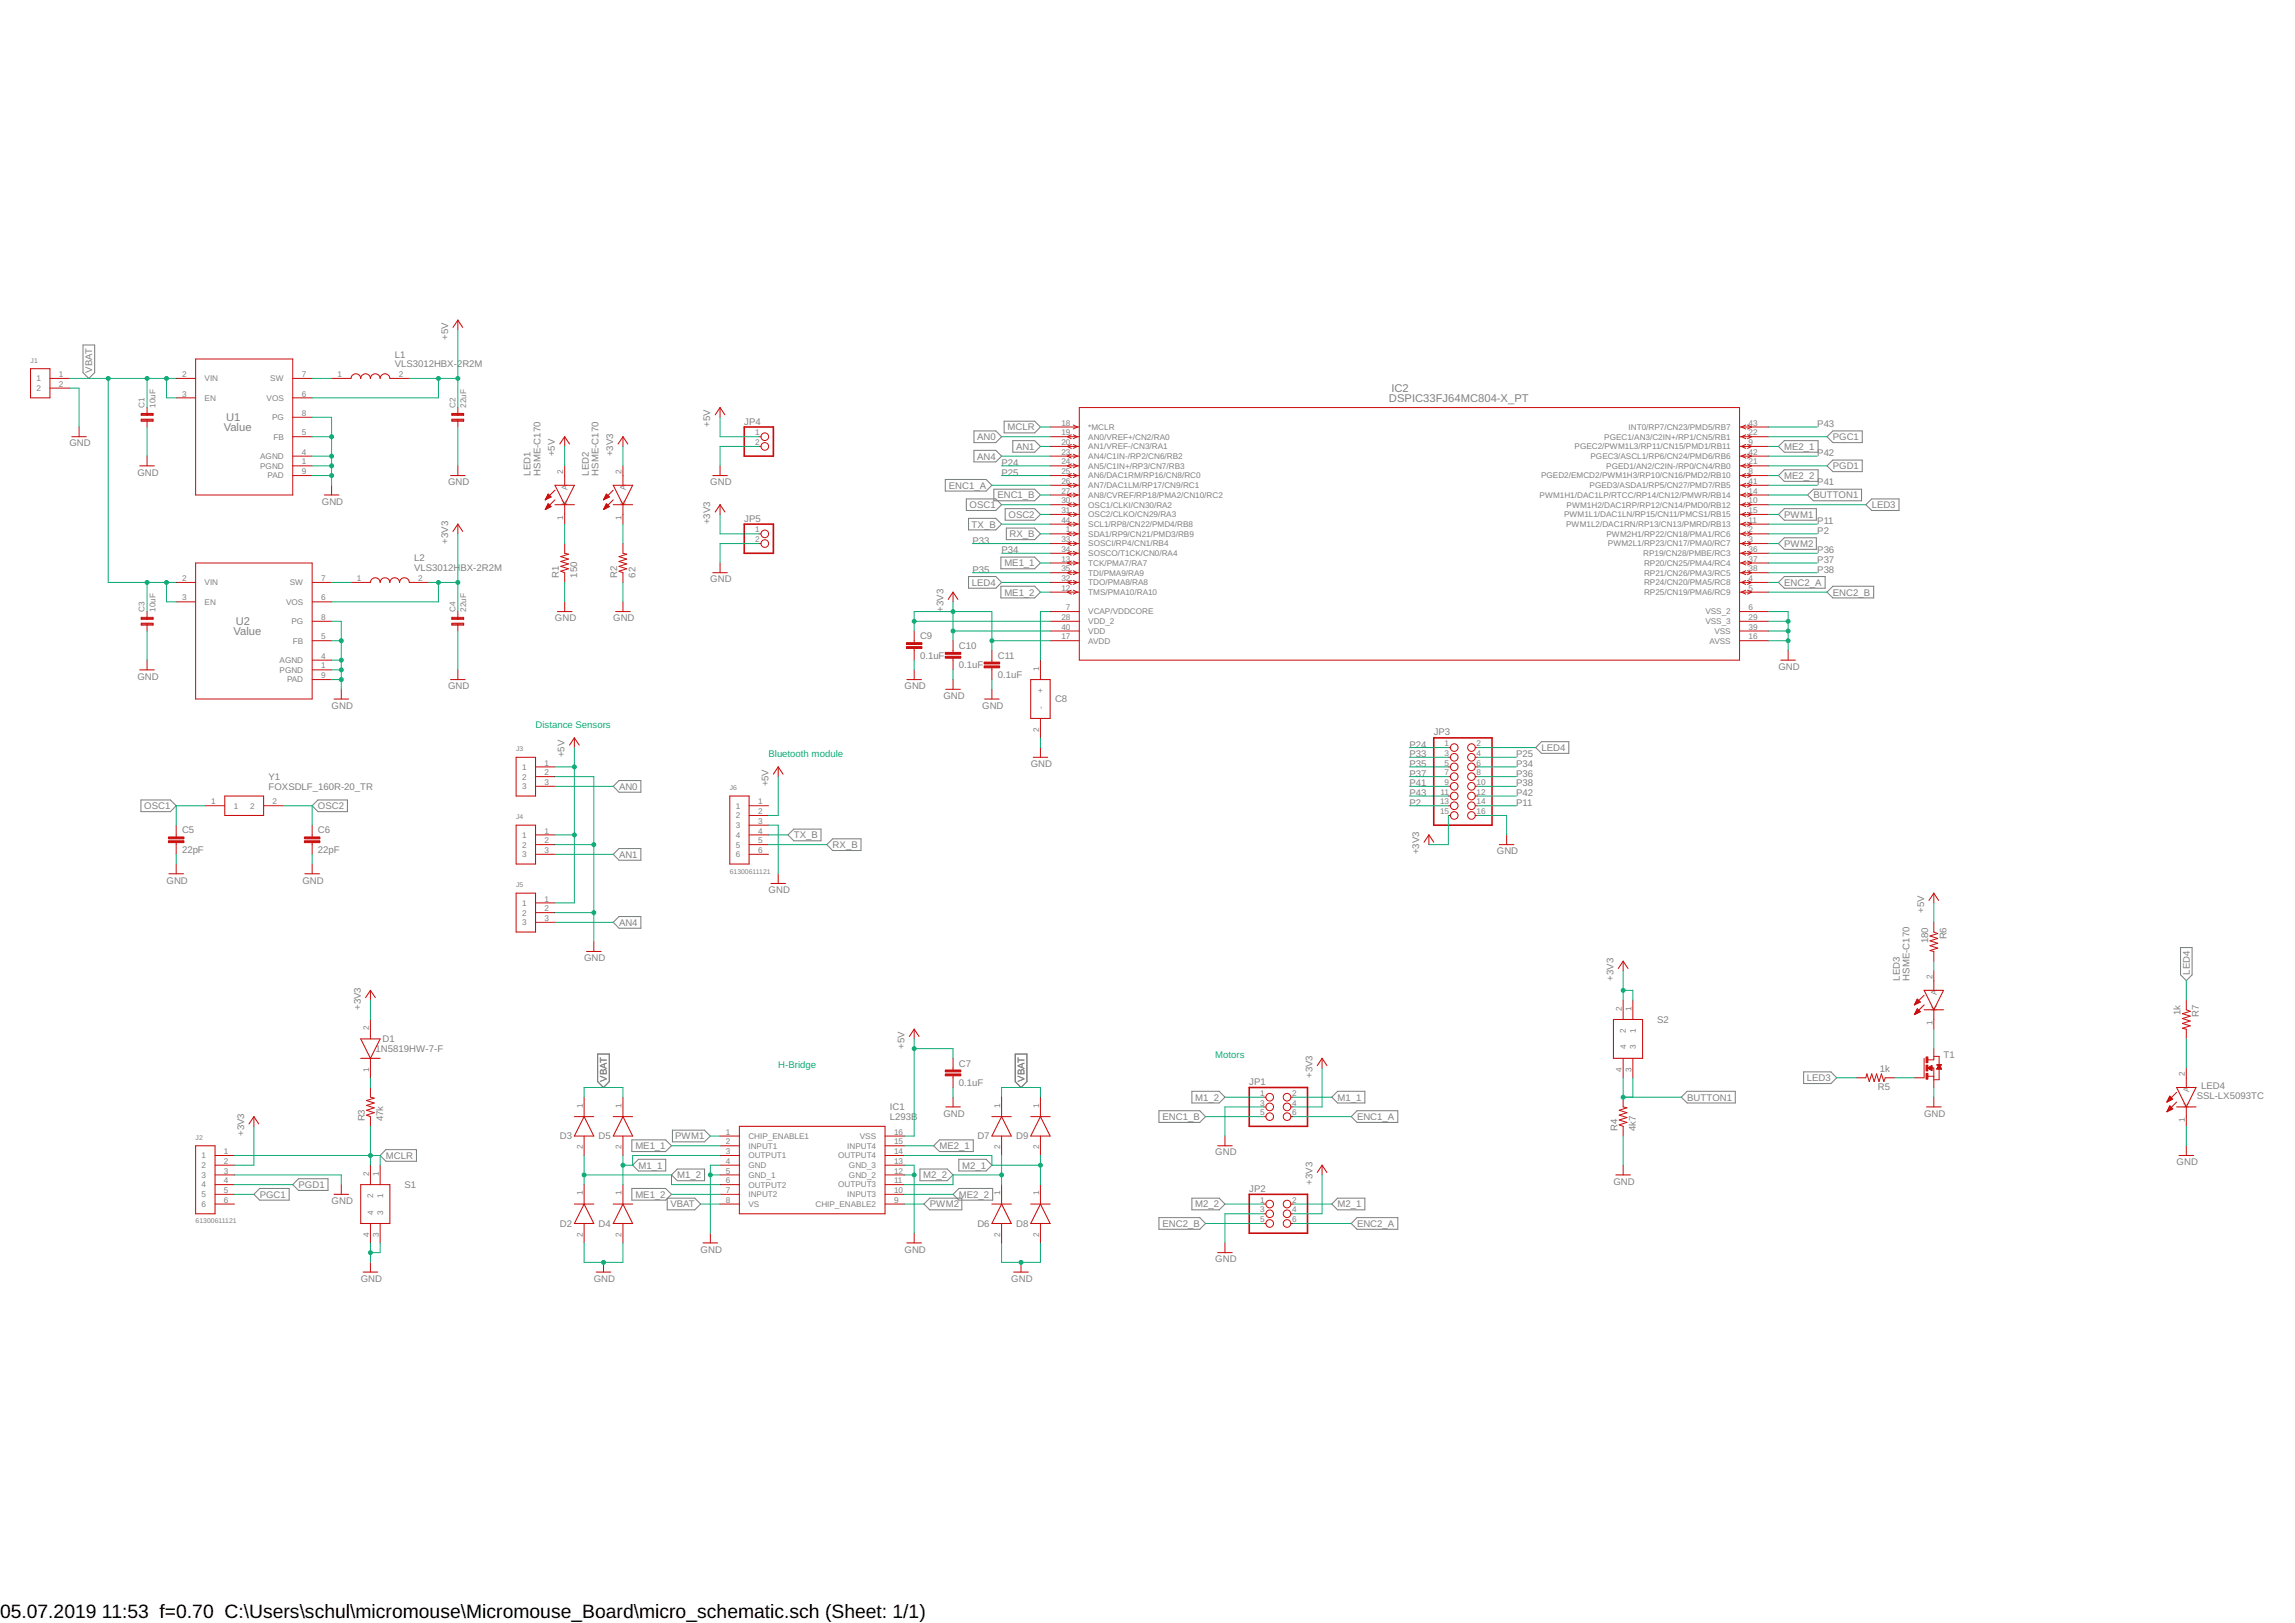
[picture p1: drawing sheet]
<svg xmlns="http://www.w3.org/2000/svg" width="420mm" height="297mm" viewBox="0 0 420 297" stroke-linecap="round" stroke-linejoin="round" font-family="sans-serif">
<defs><g id="words">
<g font-size="3.5">
<text x="0" y="296">05.07.2019</text>
<text x="18.7" y="296">11:53 f=0.70 C:\Users\schul\micromouse\Micromouse_Board\micro_schematic.sch (Sheet: 1/1)</text>
</g>
<g font-size="2.1" fill="#808080">
<text x="254.7" y="71.8">IC2</text>
<text x="41.4" y="77.1">U1</text>
<text x="254.3" y="73.5">DSPIC33FJ64MC804-X_PT</text>
<text x="41" y="78.9">Value</text>
<text x="42.7" y="116.2">Value</text>
<text x="43.2" y="114.4">U2</text>
</g>
<g font-size="1.8" fill="#808080">
<text x="72.3" y="65.4">L1</text>
<text x="82" y="62.2" transform="rotate(-90 82 62.2)">+5V</text>
<text x="16.9" y="68.2" transform="rotate(-90 16.9 68.2)">VBAT</text>
<text x="72.3" y="67.2">VLS3012HBX-2R2M</text>
<text x="136.3" y="77.7">JP4</text>
<text x="12.7" y="81.7">GND</text>
<text x="101.6" y="83.5" transform="rotate(-90 101.6 83.5)">+5V</text>
<text x="112.3" y="83.5" transform="rotate(-90 112.3 83.5)">+3V3</text>
<text x="130" y="78.2" transform="rotate(-90 130 78.2)">+5V</text>
<text x="178.9" y="80.6">AN0</text>
<text x="184.4" y="78.8">MCLR</text>
<text x="186" y="82.3">AN1</text>
<text x="326.7" y="82.3">ME2_1</text>
<text x="332.7" y="83.5">P42</text>
<text x="332.7" y="78.2">P43</text>
<text x="335.5" y="80.6">PGC1</text>
<text x="25.1" y="87">GND</text>
<text x="82" y="88.8">GND</text>
<text x="97.1" y="87" transform="rotate(-90 97.1 87)">LED1</text>
<text x="98.9" y="87" transform="rotate(-90 98.9 87)">HSME-C170</text>
<text x="107.8" y="87" transform="rotate(-90 107.8 87)">LED2</text>
<text x="109.6" y="87" transform="rotate(-90 109.6 87)">HSME-C170</text>
<text x="130" y="88.8">GND</text>
<text x="173.7" y="89.4">ENC1_A</text>
<text x="178.9" y="84.1">AN4</text>
<text x="183.4" y="87">P25</text>
<text x="183.4" y="85.3">P24</text>
<text x="326.7" y="87.7">ME2_2</text>
<text x="332.7" y="88.8">P41</text>
<text x="335.5" y="85.9">PGD1</text>
<text x="58.9" y="92.4">GND</text>
<text x="130" y="95.9" transform="rotate(-90 130 95.9)">+3V3</text>
<text x="136.3" y="95.5">JP5</text>
<text x="177.5" y="93">OSC1</text>
<text x="182.6" y="91.2">ENC1_B</text>
<text x="184.6" y="94.8">OSC2</text>
<text x="326.7" y="94.8">PWM1</text>
<text x="332" y="91.2">BUTTON1</text>
<text x="332.7" y="95.9">P11</text>
<text x="342.7" y="93">LED3</text>
<text x="82" y="99.5" transform="rotate(-90 82 99.5)">+3V3</text>
<text x="177.9" y="96.6">TX_B</text>
<text x="178" y="99.5">P33</text>
<text x="183.4" y="101.3">P34</text>
<text x="184.8" y="98.3">RX_B</text>
<text x="326.7" y="100.1">PWM2</text>
<text x="332.7" y="101.3">P36</text>
<text x="332.7" y="97.7">P2</text>
<text x="75.8" y="104.5">VLS3012H</text>
<text x="75.8" y="102.8">L2</text>
<text x="84.3" y="104.5">BX-2R2M</text>
<text x="102.3" y="105.7" transform="rotate(-90 102.3 105.7)">R1</text>
<text x="105.7" y="105.7" transform="rotate(-90 105.7 105.7)">150</text>
<text x="113" y="105.7" transform="rotate(-90 113 105.7)">R2</text>
<text x="116.3" y="105.7" transform="rotate(-90 116.3 105.7)">62</text>
<text x="130" y="106.6">GND</text>
<text x="177.9" y="107.2">LED4</text>
<text x="178" y="104.8">P35</text>
<text x="183.9" y="103.7">ME1_1</text>
<text x="326.7" y="107.2">ENC2_A</text>
<text x="332.7" y="104.8">P38</text>
<text x="332.7" y="103">P37</text>
<text x="101.6" y="113.7">GND</text>
<text x="112.3" y="113.7">GND</text>
<text x="172.7" y="111.9" transform="rotate(-90 172.7 111.9)">+3V3</text>
<text x="183.9" y="109">ME1_2</text>
<text x="335.5" y="109">ENC2_B</text>
<text x="168.4" y="117">C9</text>
<text x="175.5" y="118.8">C10</text>
<text x="25.1" y="124.4">GND</text>
<text x="168.4" y="120.5">0.1uF</text>
<text x="175.5" y="122.3">0.1uF</text>
<text x="182.7" y="124.1">0.1uF</text>
<text x="182.7" y="120.5">C11</text>
<text x="325.6" y="122.6">GND</text>
<text x="60.7" y="129.7">GND</text>
<text x="82" y="126.1">GND</text>
<text x="165.6" y="126.1">GND</text>
<text x="172.7" y="127.9">GND</text>
<text x="179.8" y="129.7">GND</text>
<text x="193.1" y="128.5">C8</text>
<text x="258" y="136.8">P24</text>
<text x="262.5" y="134.6">JP3</text>
<text x="282.2" y="137.4">LED4</text>
<text x="49.1" y="142.8">Y1</text>
<text x="103.4" y="138.6" transform="rotate(-90 103.4 138.6)">+5V</text>
<text x="140.7" y="143.9" transform="rotate(-90 140.7 143.9)">+5V</text>
<text x="188.7" y="140.4">GND</text>
<text x="258" y="142.1">P37</text>
<text x="258" y="143.9">P41</text>
<text x="258" y="140.4">P35</text>
<text x="258" y="138.6">P33</text>
<text x="277.6" y="143.9">P38</text>
<text x="277.6" y="142.1">P36</text>
<text x="277.6" y="140.4">P34</text>
<text x="277.6" y="138.6">P25</text>
<text x="26.4" y="148.1">OSC1</text>
<text x="49.1" y="144.5">FOXSDLF_160R-20_TR</text>
<text x="58.2" y="148.1">OSC2</text>
<text x="113.3" y="144.5">AN0</text>
<text x="258" y="147.5">P2</text>
<text x="258" y="145.7">P43</text>
<text x="277.6" y="147.5">P11</text>
<text x="277.6" y="145.7">P42</text>
<text x="33.3" y="152.5">C5</text>
<text x="58.2" y="152.5">C6</text>
<text x="145.3" y="153.4">TX_B</text>
<text x="152.4" y="155.2">RX_B</text>
<text x="30.5" y="161.7">GND</text>
<text x="33.3" y="156.1">22pF</text>
<text x="55.4" y="161.7">GND</text>
<text x="58.2" y="156.1">22pF</text>
<text x="113.3" y="157">AN1</text>
<text x="259.8" y="156.4" transform="rotate(-90 259.8 156.4)">+3V3</text>
<text x="274" y="156.4">GND</text>
<text x="140.7" y="163.5">GND</text>
<text x="352.3" y="167" transform="rotate(-90 352.3 167)">+5V</text>
<text x="113.3" y="169.4">AN4</text>
<text x="353" y="172.6" transform="rotate(-90 353 172.6)">180</text>
<text x="356.3" y="171.9" transform="rotate(-90 356.3 171.9)">R6</text>
<text x="106.9" y="175.9">GND</text>
<text x="295.4" y="179.5" transform="rotate(-90 295.4 179.5)">+3V3</text>
<text x="347.8" y="179.5" transform="rotate(-90 347.8 179.5)">LED3</text>
<text x="349.6" y="179.5" transform="rotate(-90 349.6 179.5)">HSME-C170</text>
<text x="400.9" y="178.4" transform="rotate(-90 400.9 178.4)">LED4</text>
<text x="66" y="184.8" transform="rotate(-90 66 184.8)">+3V3</text>
<text x="399.2" y="185.8" transform="rotate(-90 399.2 185.8)">1k</text>
<text x="70" y="190.8">D1</text>
<text x="165.6" y="191.9" transform="rotate(-90 165.6 191.9)">+5V</text>
<text x="303.4" y="187.2">S2</text>
<text x="402.6" y="186.2" transform="rotate(-90 402.6 186.2)">R7</text>
<text x="68.8" y="192.6">1N5819HW-7-F</text>
<text x="111.1" y="198" transform="rotate(-90 111.1 198)">VBAT</text>
<text x="175.5" y="195.2">C7</text>
<text x="187.5" y="198" transform="rotate(-90 187.5 198)">VBAT</text>
<text x="240.3" y="197.2" transform="rotate(-90 240.3 197.2)">+3V3</text>
<text x="330.8" y="197.9">LED3</text>
<text x="344.2" y="196.2">1k</text>
<text x="355.8" y="193.7">T1</text>
<text x="162.9" y="203.2">IC1</text>
<text x="175.5" y="198.8">0.1uF</text>
<text x="218.8" y="201.4">M1_2</text>
<text x="228.7" y="198.6">JP1</text>
<text x="244.9" y="201.4">M1_1</text>
<text x="308.9" y="201.4">BUTTON1</text>
<text x="343.8" y="199.5">R5</text>
<text x="402.2" y="201.2">SSL-LX5093TC</text>
<text x="403" y="199.4">LED4</text>
<text x="44.7" y="207.9" transform="rotate(-90 44.7 207.9)">+3V3</text>
<text x="66.8" y="205.2" transform="rotate(-90 66.8 205.2)">R3</text>
<text x="70.1" y="205.2" transform="rotate(-90 70.1 205.2)">47k</text>
<text x="102.5" y="208.5">D3</text>
<text x="109.6" y="208.5">D5</text>
<text x="123.6" y="208.5">PWM1</text>
<text x="162.9" y="205">L293B</text>
<text x="172.7" y="204.4">GND</text>
<text x="178.9" y="208.5">D7</text>
<text x="186" y="208.5">D9</text>
<text x="212.8" y="205">ENC1_B</text>
<text x="248.4" y="205">ENC1_A</text>
<text x="296.1" y="207" transform="rotate(-90 296.1 207)">R4</text>
<text x="299.5" y="207" transform="rotate(-90 299.5 207)">4k7</text>
<text x="352.3" y="204.4">GND</text>
<text x="70.7" y="212.1">MCLR</text>
<text x="116.3" y="210.3">ME1_1</text>
<text x="116.9" y="213.9">M1_1</text>
<text x="124" y="215.6">M1_2</text>
<text x="169" y="215.7">M2_2</text>
<text x="172" y="210.3">ME2_1</text>
<text x="176.1" y="213.9">M2_1</text>
<text x="222.5" y="211.5">GND</text>
<text x="398.5" y="213.2">GND</text>
<text x="47.5" y="219.2">PGC1</text>
<text x="54.7" y="217.4">PGD1</text>
<text x="60.7" y="220.4">GND</text>
<text x="74" y="217.4">S1</text>
<text x="116.3" y="219.2">ME1_2</text>
<text x="122.7" y="221">VBAT</text>
<text x="170.2" y="221">PWM2</text>
<text x="175.5" y="219.2">ME2_2</text>
<text x="218.8" y="221">M2_2</text>
<text x="228.7" y="218.1">JP2</text>
<text x="240.3" y="216.8" transform="rotate(-90 240.3 216.8)">+3V3</text>
<text x="244.9" y="221">M2_1</text>
<text x="295.4" y="216.8">GND</text>
<text x="102.5" y="224.5">D2</text>
<text x="109.6" y="224.5">D4</text>
<text x="178.9" y="224.5">D6</text>
<text x="186" y="224.5">D8</text>
<text x="212.8" y="224.5">ENC2_B</text>
<text x="248.4" y="224.5">ENC2_A</text>
<text x="128.3" y="229.2">GND</text>
<text x="165.6" y="229.2">GND</text>
<text x="222.5" y="231">GND</text>
<text x="66" y="234.6">GND</text>
<text x="108.7" y="234.6">GND</text>
<text x="185.1" y="234.6">GND</text>
</g>
<g font-size="1.8" fill="#0dab76">
<text x="98" y="133.3">Distance Sensors</text>
<text x="140.7" y="138.6">Bluetooth module</text>
<text x="142.5" y="195.5">H-Bridge</text>
<text x="222.5" y="193.7">Motors</text>
</g>
<g font-size="1.5" fill="#808080">
<text x="6.7" y="69.8">1</text>
<text x="6.7" y="71.6">2</text>
<text x="10.8" y="69">1</text>
<text x="10.8" y="70.8">2</text>
<text x="33.4" y="69">2</text>
<text x="37.5" y="69.8">VIN</text>
<text x="49.5" y="69.8">SW</text>
<text x="55.2" y="69">7</text>
<text x="61.8" y="69">1</text>
<text x="73" y="69">2</text>
<text x="26.5" y="74.6" transform="rotate(-90 26.5 74.6)">C1</text>
<text x="28.4" y="74.6" transform="rotate(-90 28.4 74.6)">10uF</text>
<text x="33.4" y="72.6">3</text>
<text x="37.5" y="73.4">EN</text>
<text x="48.8" y="73.3">VOS</text>
<text x="49.8" y="76.9">PG</text>
<text x="55.2" y="72.6">6</text>
<text x="55.2" y="76.1">8</text>
<text x="83.4" y="74.6" transform="rotate(-90 83.4 74.6)">C2</text>
<text x="85.3" y="74.6" transform="rotate(-90 85.3 74.6)">22uF</text>
<text x="194.3" y="77.9">18</text>
<text x="320.1" y="77.9">43</text>
<text x="50.1" y="80.5">FB</text>
<text x="55.2" y="83.2">4</text>
<text x="55.2" y="79.7">5</text>
<text x="138.2" y="79.7">1</text>
<text x="138.2" y="81.5">2</text>
<text x="194.3" y="79.7">19</text>
<text x="194.3" y="81.5">20</text>
<text x="194.3" y="83.2">23</text>
<text x="199.2" y="78.7">*MCLR</text>
<text x="199.2" y="80.5">AN0/VREF+/CN2/RA0</text>
<text x="199.2" y="82.2">AN1/VREF-/CN3/RA1</text>
<text x="288.3" y="82.2">PGEC2/PWM1L3/RP11/CN15/PMD1/RB11</text>
<text x="293.7" y="80.5">PGEC1/AN3/C2IN+/RP1/CN5/RB1</text>
<text x="298.2" y="78.7">INT0/RP7/CN23/PMD5/RB7</text>
<text x="320.1" y="79.7">22</text>
<text x="320.1" y="81.5">9</text>
<text x="320.1" y="83.2">42</text>
<text x="47.6" y="85.8">PGND</text>
<text x="47.6" y="84">AGND</text>
<text x="49" y="87.6">PAD</text>
<text x="55.2" y="85">1</text>
<text x="55.2" y="86.8">9</text>
<text x="103.1" y="86.8" transform="rotate(-90 103.1 86.8)">2</text>
<text x="103.9" y="89.7" transform="rotate(-90 103.9 89.7)">A</text>
<text x="113.8" y="86.8" transform="rotate(-90 113.8 86.8)">2</text>
<text x="114.6" y="89.7" transform="rotate(-90 114.6 89.7)">A</text>
<text x="194.3" y="85">24</text>
<text x="194.3" y="86.8">25</text>
<text x="194.3" y="88.6">26</text>
<text x="199.2" y="84">AN4/C1IN-/RP2/CN6/RB2</text>
<text x="199.2" y="85.8">AN5/C1IN+/RP3/CN7/RB3</text>
<text x="199.2" y="87.6">AN6/DAC1RM/RP16/CN8/RC0</text>
<text x="199.2" y="89.3">AN7/DAC1LM/RP17/CN9/RC1</text>
<text x="282.2" y="87.6">PGED2/EMCD2/PWM1H3/RP10/CN16/PMD2/RB10</text>
<text x="291" y="89.3">PGED3/ASDA1/RP5/CN27/PMD7/RB5</text>
<text x="291.2" y="84">PGEC3/ASCL1/RP6/CN24/PMD6/RB6</text>
<text x="294.1" y="85.8">PGED1/AN2/C2IN-/RP0/CN4/RB0</text>
<text x="320.1" y="85">21</text>
<text x="320.1" y="86.8">8</text>
<text x="320.1" y="88.6">41</text>
<text x="103.1" y="95.2" transform="rotate(-90 103.1 95.2)">1</text>
<text x="103.9" y="92.5" transform="rotate(-90 103.9 92.5)">K</text>
<text x="113.8" y="95.2" transform="rotate(-90 113.8 95.2)">1</text>
<text x="114.6" y="92.5" transform="rotate(-90 114.6 92.5)">K</text>
<text x="194.3" y="90.3">27</text>
<text x="194.3" y="92.1">30</text>
<text x="194.3" y="93.9">31</text>
<text x="194.3" y="95.7">44</text>
<text x="199.2" y="91.1">AN8/CVREF/RP18/PMA2/CN10/RC2</text>
<text x="199.2" y="92.9">OSC1/CLKI/CN30/RA2</text>
<text x="199.2" y="94.7">OSC2/CLKO/CN29/RA3</text>
<text x="281.9" y="91.1">PWM1H1/DAC1LP/RTCC/RP14/CN12/PMWR/RB14</text>
<text x="286.3" y="94.7">PWM1L1/DAC1LN/RP15/CN11/PMCS1/RB15</text>
<text x="286.8" y="92.9">PWM1H2/DAC1RP/RP12/CN14/PMD0/RB12</text>
<text x="320.1" y="90.3">14</text>
<text x="320.1" y="92.1">10</text>
<text x="320.1" y="93.9">15</text>
<text x="320.1" y="95.7">11</text>
<text x="138.2" y="97.5">1</text>
<text x="138.2" y="99.2">2</text>
<text x="194.3" y="99.2">33</text>
<text x="194.3" y="101">34</text>
<text x="195.1" y="97.5">1</text>
<text x="199.2" y="96.5">SCL1/RP8/CN22/PMD4/RB8</text>
<text x="199.2" y="98.2">SDA1/RP9/CN21/PMD3/RB9</text>
<text x="199.2" y="100">SOSCI/RP4/CN1/RB4</text>
<text x="199.2" y="101.8">SOSCO/T1CK/CN0/RA4</text>
<text x="286.7" y="96.5">PWM1L2/DAC1RN/RP13/CN13/PMRD/RB13</text>
<text x="294.1" y="98.2">PWM2H1/RP22/CN18/PMA1/RC6</text>
<text x="294.4" y="100">PWM2L1/RP23/CN17/PMA0/RC7</text>
<text x="300.8" y="101.8">RP19/CN28/PMBE/RC3</text>
<text x="320.1" y="97.5">2</text>
<text x="320.1" y="99.2">3</text>
<text x="320.1" y="101">36</text>
<text x="33.4" y="106.3">2</text>
<text x="37.5" y="107.1">VIN</text>
<text x="53" y="107.1">SW</text>
<text x="58.8" y="106.3">7</text>
<text x="65.4" y="106.3">1</text>
<text x="76.6" y="106.3">2</text>
<text x="194.3" y="102.8">13</text>
<text x="194.3" y="104.6">35</text>
<text x="194.3" y="106.3">32</text>
<text x="199.2" y="103.6">TCK/PMA7/RA7</text>
<text x="199.2" y="105.3">TDI/PMA9/RA9</text>
<text x="199.2" y="107.1">TDO/PMA8/RA8</text>
<text x="301" y="103.6">RP20/CN25/PMA4/RC4</text>
<text x="301" y="105.3">RP21/CN26/PMA3/RC5</text>
<text x="301" y="107.1">RP24/CN20/PMA5/RC8</text>
<text x="320.1" y="102.8">37</text>
<text x="320.1" y="104.6">38</text>
<text x="320.1" y="106.3">4</text>
<text x="26.5" y="111.9" transform="rotate(-90 26.5 111.9)">C3</text>
<text x="28.4" y="111.9" transform="rotate(-90 28.4 111.9)">10uF</text>
<text x="33.4" y="109.9">3</text>
<text x="37.5" y="110.7">EN</text>
<text x="52.4" y="110.7">VOS</text>
<text x="58.8" y="109.9">6</text>
<text x="58.8" y="113.5">8</text>
<text x="83.4" y="111.9" transform="rotate(-90 83.4 111.9)">C4</text>
<text x="85.3" y="111.9" transform="rotate(-90 85.3 111.9)">22uF</text>
<text x="194.3" y="108.1">12</text>
<text x="194.3" y="113.5">28</text>
<text x="195.1" y="111.7">7</text>
<text x="199.2" y="108.9">TMS/PMA10/RA10</text>
<text x="199.2" y="112.5">VCAP/VDDCORE</text>
<text x="301" y="108.9">RP25/CN19/PMA6/RC9</text>
<text x="312.2" y="112.4">VSS_2</text>
<text x="320.1" y="108.1">5</text>
<text x="320.1" y="111.7">6</text>
<text x="320.1" y="113.5">29</text>
<text x="53.4" y="114.2">PG</text>
<text x="53.6" y="117.8">FB</text>
<text x="58.8" y="117">5</text>
<text x="194.3" y="115.2">40</text>
<text x="194.3" y="117">17</text>
<text x="199.2" y="114.2">VDD_2</text>
<text x="199.2" y="116">VDD</text>
<text x="199.2" y="117.8">AVDD</text>
<text x="312.2" y="114.2">VSS_3</text>
<text x="313" y="117.8">AVSS</text>
<text x="313.9" y="116">VSS</text>
<text x="320.1" y="115.2">39</text>
<text x="320.1" y="117">16</text>
<text x="51.2" y="123.1">PGND</text>
<text x="51.2" y="121.3">AGND</text>
<text x="52.6" y="124.9">PAD</text>
<text x="58.8" y="122.3">1</text>
<text x="58.8" y="120.6">4</text>
<text x="58.8" y="124.1">9</text>
<text x="190.2" y="122.7" transform="rotate(-90 190.2 122.7)">1</text>
<text x="191" y="126.9" transform="rotate(-90 191 126.9)">+</text>
<text x="191" y="129.8" transform="rotate(-90 191 129.8)">-</text>
<text x="190.2" y="133.9" transform="rotate(-90 190.2 133.9)">2</text>
<text x="264.5" y="136.6">1</text>
<text x="270.3" y="136.6">2</text>
<text x="95.6" y="140.9">1</text>
<text x="95.6" y="142.7">2</text>
<text x="99.7" y="140.1">1</text>
<text x="99.7" y="141.9">2</text>
<text x="99.7" y="143.7">3</text>
<text x="264.5" y="138.3">3</text>
<text x="264.5" y="140.1">5</text>
<text x="264.5" y="141.9">7</text>
<text x="264.5" y="143.7">9</text>
<text x="270.3" y="138.3">4</text>
<text x="270.3" y="140.1">6</text>
<text x="270.3" y="141.9">8</text>
<text x="270.3" y="143.7">10</text>
<text x="38.7" y="147.2">1</text>
<text x="42.8" y="148">1</text>
<text x="45.8" y="148">2</text>
<text x="49.9" y="147.2">2</text>
<text x="95.6" y="144.4">3</text>
<text x="134.7" y="148">1</text>
<text x="134.7" y="149.8">2</text>
<text x="138.8" y="147.2">1</text>
<text x="138.8" y="149">2</text>
<text x="263.6" y="147.2">13</text>
<text x="263.6" y="149">15</text>
<text x="263.7" y="145.5">11</text>
<text x="270.3" y="145.5">12</text>
<text x="270.3" y="147.2">14</text>
<text x="270.3" y="149">16</text>
<text x="95.6" y="153.3">1</text>
<text x="95.6" y="155.1">2</text>
<text x="99.7" y="152.6">1</text>
<text x="99.7" y="154.3">2</text>
<text x="134.7" y="151.6">3</text>
<text x="134.7" y="153.3">4</text>
<text x="134.7" y="155.1">5</text>
<text x="138.8" y="150.8">3</text>
<text x="138.8" y="152.6">4</text>
<text x="138.8" y="154.3">5</text>
<text x="95.6" y="156.9">3</text>
<text x="99.7" y="156.1">3</text>
<text x="134.7" y="156.9">6</text>
<text x="138.8" y="156.1">6</text>
<text x="95.6" y="165.8">1</text>
<text x="95.6" y="167.6">2</text>
<text x="99.7" y="165">1</text>
<text x="99.7" y="166.8">2</text>
<text x="95.6" y="169.3">3</text>
<text x="99.7" y="168.6">3</text>
<text x="353.8" y="179.2" transform="rotate(-90 353.8 179.2)">2</text>
<text x="296.9" y="184.9" transform="rotate(-90 296.9 184.9)">2</text>
<text x="298.7" y="184.9" transform="rotate(-90 298.7 184.9)">1</text>
<text x="354.6" y="182.1" transform="rotate(-90 354.6 182.1)">A</text>
<text x="354.6" y="184.9" transform="rotate(-90 354.6 184.9)">K</text>
<text x="67.6" y="188.5" transform="rotate(-90 67.6 188.5)">2</text>
<text x="297.7" y="189" transform="rotate(-90 297.7 189)">2</text>
<text x="299.5" y="189" transform="rotate(-90 299.5 189)">1</text>
<text x="353.8" y="187.7" transform="rotate(-90 353.8 187.7)">1</text>
<text x="67.6" y="196.2" transform="rotate(-90 67.6 196.2)">1</text>
<text x="296.9" y="196.2" transform="rotate(-90 296.9 196.2)">4</text>
<text x="297.7" y="192.1" transform="rotate(-90 297.7 192.1)">4</text>
<text x="298.7" y="196.2" transform="rotate(-90 298.7 196.2)">3</text>
<text x="299.5" y="192.1" transform="rotate(-90 299.5 192.1)">3</text>
<text x="400" y="197" transform="rotate(-90 400 197)">2</text>
<text x="106.7" y="202.7" transform="rotate(-90 106.7 202.7)">1</text>
<text x="113.8" y="202.7" transform="rotate(-90 113.8 202.7)">1</text>
<text x="183.1" y="202.7" transform="rotate(-90 183.1 202.7)">1</text>
<text x="190.2" y="202.7" transform="rotate(-90 190.2 202.7)">1</text>
<text x="230.7" y="200.6">1</text>
<text x="230.7" y="202.3">3</text>
<text x="236.6" y="200.6">2</text>
<text x="236.6" y="202.3">4</text>
<text x="400.8" y="199.9" transform="rotate(-90 400.8 199.9)">A</text>
<text x="400.8" y="202.7" transform="rotate(-90 400.8 202.7)">K</text>
<text x="132.9" y="207.7">1</text>
<text x="132.9" y="209.4">2</text>
<text x="137" y="208.4">CHIP_ENABLE1</text>
<text x="157.4" y="208.4">VSS</text>
<text x="163.7" y="207.7">16</text>
<text x="163.7" y="209.4">15</text>
<text x="230.7" y="204.1">5</text>
<text x="236.6" y="204.1">6</text>
<text x="400" y="205.4" transform="rotate(-90 400 205.4)">1</text>
<text x="36.9" y="212">1</text>
<text x="36.9" y="213.8">2</text>
<text x="36.9" y="215.6">3</text>
<text x="41" y="211.2">1</text>
<text x="41" y="213">2</text>
<text x="41" y="214.8">3</text>
<text x="67.6" y="215.2" transform="rotate(-90 67.6 215.2)">2</text>
<text x="69.3" y="215.2" transform="rotate(-90 69.3 215.2)">1</text>
<text x="106.7" y="210.4" transform="rotate(-90 106.7 210.4)">2</text>
<text x="113.8" y="210.4" transform="rotate(-90 113.8 210.4)">2</text>
<text x="132.9" y="211.2">3</text>
<text x="132.9" y="213">4</text>
<text x="132.9" y="214.8">5</text>
<text x="137" y="210.2">INPUT1</text>
<text x="137" y="212">OUTPUT1</text>
<text x="137" y="213.8">GND</text>
<text x="137" y="215.6">GND_1</text>
<text x="153.4" y="212">OUTPUT4</text>
<text x="155.1" y="210.2">INPUT4</text>
<text x="155.4" y="213.8">GND_3</text>
<text x="155.4" y="215.6">GND_2</text>
<text x="163.7" y="211.2">14</text>
<text x="163.7" y="213">13</text>
<text x="163.7" y="214.8">12</text>
<text x="183.1" y="210.4" transform="rotate(-90 183.1 210.4)">2</text>
<text x="190.2" y="210.4" transform="rotate(-90 190.2 210.4)">2</text>
<text x="36.9" y="217.3">4</text>
<text x="36.9" y="219.1">5</text>
<text x="36.9" y="220.9">6</text>
<text x="41" y="216.6">4</text>
<text x="41" y="218.3">5</text>
<text x="41" y="220.1">6</text>
<text x="68.3" y="219.3" transform="rotate(-90 68.3 219.3)">2</text>
<text x="70.1" y="219.3" transform="rotate(-90 70.1 219.3)">1</text>
<text x="106.7" y="218.7" transform="rotate(-90 106.7 218.7)">1</text>
<text x="113.8" y="218.7" transform="rotate(-90 113.8 218.7)">1</text>
<text x="132.9" y="216.6">6</text>
<text x="132.9" y="218.3">7</text>
<text x="132.9" y="220.1">8</text>
<text x="137" y="217.3">OUTPUT2</text>
<text x="137" y="219.1">INPUT2</text>
<text x="137" y="220.9">VS</text>
<text x="149.3" y="220.9">CHIP_ENABLE2</text>
<text x="153.4" y="217.3">OUTPUT3</text>
<text x="155.1" y="219.1">INPUT3</text>
<text x="163.7" y="216.6">11</text>
<text x="163.7" y="218.3">10</text>
<text x="163.7" y="220.1">9</text>
<text x="183.1" y="218.7" transform="rotate(-90 183.1 218.7)">1</text>
<text x="190.2" y="218.7" transform="rotate(-90 190.2 218.7)">1</text>
<text x="230.7" y="220.1">1</text>
<text x="230.7" y="221.9">3</text>
<text x="236.6" y="220.1">2</text>
<text x="236.6" y="221.9">4</text>
<text x="67.6" y="226.4" transform="rotate(-90 67.6 226.4)">4</text>
<text x="68.3" y="222.3" transform="rotate(-90 68.3 222.3)">4</text>
<text x="69.3" y="226.4" transform="rotate(-90 69.3 226.4)">3</text>
<text x="70.1" y="222.3" transform="rotate(-90 70.1 222.3)">3</text>
<text x="106.7" y="226.4" transform="rotate(-90 106.7 226.4)">2</text>
<text x="113.8" y="226.4" transform="rotate(-90 113.8 226.4)">2</text>
<text x="183.1" y="226.4" transform="rotate(-90 183.1 226.4)">2</text>
<text x="190.2" y="226.4" transform="rotate(-90 190.2 226.4)">2</text>
<text x="230.7" y="223.7">5</text>
<text x="236.6" y="223.7">6</text>
</g>
<g font-size="1.2" fill="#808080">
<text x="5.6" y="66.4">J1</text>
<text x="94.5" y="137.5">J3</text>
<text x="94.5" y="150">J4</text>
<text x="133.6" y="144.6">J6</text>
<text x="133.6" y="159.9">61300611121</text>
<text x="94.5" y="162.4">J5</text>
<text x="35.8" y="208.6">J2</text>
<text x="35.8" y="223.9">61300611121</text>
</g>
</g></defs>
<g fill="none" stroke="#808080" stroke-width=".19">
<path d="M15.2 63.1h2.1v5.1l-1 1.1-1.1-1.1zM178.3 78.9h4l1.1 1-1.1 1.1h-4zM183.8 77.1h5.6l1.1 1-1.1 1.1h-5.6zM334.5 79.9l1.1-1h5.3v2.1h-5.3zM173.1 87.8h7.4l1.1 1-1.1 1.1h-7.4zM176.9 91.3h5.4l1.1 1.1-1.1 1h-5.4zM177.3 94.9h5l1.1 1-1.1 1.1h-5zM178.3 82.4h4l1.1 1.1-1.1 1h-4zM181.9 89.5h7.5l1.1 1.1-1.1 1.1h-7.5zM184 93.1h5.4l1.1 1-1.1 1.1h-5.4zM184.2 96.6h5.2l1.1 1.1-1.1 1.1h-5.2zM185.4 80.6h4l1.1 1.1-1.1 1.1h-4z"/>
<path d="M325.6 94.1l1.1-1h5.8v2.1h-5.8zM325.6 81.7l1.1-1.1h6.1v2.2h-6.1zM325.6 99.5l1.1-1.1h5.8v2.1h-5.8zM325.6 87l1.1-1h6.1v2.1h-6.1zM330.9 90.6l1.1-1.1h8.8v2.2h-8.8zM334.5 85.3l1.1-1.1h5.3v2.1h-5.3zM341.6 92.4l1.1-1.1h5v2.1h-5zM177.3 105.5h5l1.1 1.1-1.1 1.1h-5zM183.2 107.3h6.2l1.1 1.1-1.1 1h-6.2zM183.2 102h6.2l1.1 1-1.1 1.1h-6.2zM325.6 106.6l1.1-1.1h7.4v2.2h-7.4zM334.5 108.4l1.1-1.1h7.4v2.1h-7.4z"/>
<path d="M282.2 135.7h5v2.2h-5l-1-1.1zM25.8 146.4h5.4l1.1 1.1-1.1 1h-5.4zM58.2 146.4h5.4v2.1h-5.4l-1.1-1zM112.3 143.9l1-1h4v2.1h-4zM112.3 156.4l1-1.1h4v2.1h-4zM144.3 152.8l1-1.1h5v2.2h-5zM151.4 154.6l1-1.1h5.2v2.2h-5.2zM112.3 168.8l1-1.1h4v2.2h-4zM399.2 173.4h2.1v5l-1 1.1-1.1-1.1zM109.4 192.9h2.1v5.1l-1 1-1.1-1zM185.9 192.9h2.1v5.1l-1.1 1-1-1zM218.2 199.7h5l1.1 1.1-1.1 1.1h-5z"/>
<path d="M244.9 199.7h5v2.2h-5l-1.1-1.1zM330.2 196.2h5l1.1 1.1-1.1 1h-5zM47.5 217.5h5.4v2.1h-5.4l-1-1zM54.7 215.7h5.3v2.2h-5.3l-1.1-1.1zM70.7 210.4h5.5v2.1h-5.5l-1.1-1zM115.7 217.5h6.2l1 1.1-1 1h-6.2zM115.7 208.6h6.2l1 1.1-1 1.1h-6.2zM116.9 212.2h5v2.1h-5l-1.1-1zM122.2 219.3h5l1.1 1.1-1.1 1h-5zM123.1 206.8h5.9l1 1.1-1 1.1h-5.9zM124 214h5v2.1h-5l-1.1-1.1zM168.4 214h5l1.1 1-1.1 1.1h-5z"/>
<path d="M170.9 209.7l1.1-1.1h6.2v2.2h-6.2zM175.5 212.2h5l1.1 1.1-1.1 1h-5zM175.6 217.5h6.1v2.1h-6.1l-1.1-1zM212.2 203.3h7.4l1.1 1.1-1.1 1h-7.4zM218.2 219.3h5l1.1 1.1-1.1 1h-5zM244.9 219.3h5v2.1h-5l-1.1-1zM248.4 203.3h7.5v2.1h-7.5l-1-1zM307.8 200.8l1.1-1.1h8.8v2.2h-8.8zM169.1 220.4l1.1-1.1h5.9v2.1h-5.9zM212.2 222.8h7.4l1.1 1.1-1.1 1.1h-7.4zM248.4 222.8h7.5v2.2h-7.5l-1-1.1z"/>
</g>
<g fill="none" stroke="#c90d0c" stroke-width=".19">
<path d="M82.9 59.9l.9-1.3 .9 1.3M5.6 67.5h3.5v5.3h-3.5zM13.1 79.9h2.7M25.9 76.7h2.1v.4h-2.1zM25.9 75.7h2.1v.3h-2.1zM25.9 76.9h2.1M25.9 75.8h2.1M64.3 69.3a.89 .89 0 0 1 .9-.9 .89 .89 0 0 1 .8 .9 .89 .89 0 0 1 .9-.9 .89 .89 0 0 1 .9 .9 .89 .89 0 0 1 .9-.9 .89 .89 0 0 1 .9 .9 .89 .89 0 0 1 .9-.9 .89 .89 0 0 1 .9 .9M82.7 76.7h2.2v.4h-2.2zM82.7 75.7h2.2v.3h-2.2zM82.7 76.9h2.2M82.7 75.8h2.2"/>
<path d="M130.9 75.9l.9-1.3 .9 1.3M25.6 85.3h2.7M59.4 90.6h2.6M82.5 87h2.7M82.9 97.3l.9-1.4 .9 1.4M99.9 91.4h.1M99.9 93.1h.2M99.9 93h.5M99.9 91.2h.4M100 91.1h.6M100 92.8h.6M100.1 91h.8"/>
<path d="M100.1 92.7h.8M100.2 92.5h.5M100.2 90.8h.5M100.2 90.7h.4M100.2 92.4h.4M100.3 92.3h.1M100.3 90.5h.1M100.4 92.2l.5 .5-1.1 .6zM100.9 91l-.5-.6-.6 1.1M100.9 91l-1.1 .5M101.6 88.8h3.6l-1.8 3.6zM101.6 92.4h3.6"/>
<path d="M101.6 91.5l-1.8 1.8M101.6 89.7l-1.8 1.8M102.5 81.3l.9-1.4 .9 1.4M103.4 87v1.8M103.4 92.4v1.7M110.5 91.4h.2M110.6 93.1h.1M110.6 91.2h.4M110.6 93h.4M110.7 91.1h.6M110.7 92.8h.6M110.7 91h.8"/>
<path d="M110.8 92.7h.7M110.8 92.5h.6M110.8 90.8h.6M110.9 90.7h.4M110.9 92.4h.3M111 92.3h.1M111 90.5h.1M111 92.2l.5 .5-1 .6zM111.5 91l-.5-.6-.5 1.1M111.5 91l-1 .5M112.3 88.8h3.5l-1.8 3.6zM112.3 92.4h3.5"/>
<path d="M112.3 91.5l-1.8 1.8M112.3 89.7l-1.8 1.8M113.2 81.3l.8-1.4 .9 1.4M114 87v1.8M114 92.4v1.7M130.5 87h2.7M130.9 93.7l.9-1.3 .9 1.3M25.9 113h2.1v.3h-2.1zM25.9 114.1h2.1v.3h-2.1zM25.9 114.2h2.1M25.9 113.2h2.1M67.8 106.6a.89 .89 0 0 1 .9-.9 .89 .89 0 0 1 .9 .9 .89 .89 0 0 1 .9-.9 .89 .89 0 0 1 .9 .9 .89 .89 0 0 1 .9-.9 .89 .89 0 0 1 .9 .9 .89 .89 0 0 1 .8-.9 .89 .89 0 0 1 .9 .9"/>
<path d="M82.7 113h2.2v.3h-2.2zM82.7 114.1h2.2v.3h-2.2zM82.7 114.2h2.2M82.7 113.2h2.2M102 111.9h2.7M112.7 111.9h2.7M130.5 104.8h2.7M173.6 109.7l.9-1.3 .9 1.3M25.6 122.6h2.7M61.2 127.9h2.6M82.5 124.4h2.7M94.5 138.6h3.5v7.1h-3.5z"/>
<path d="M104.3 136.4l.9-1.4 .8 1.4M166 124.4h2.7M173.1 126.2h2.7M180.3 127.9h2.6M188.7 124.4h3.6v7.1h-3.6zM189.1 138.6h2.7M326 120.8h2.7M30.9 159.9h2.7M41.1 145.7h7.2v3.5h-7.2zM55.8 159.9h2.7M94.5 151h3.5v7.1h-3.5zM133.6 145.7h3.5v12.4h-3.5z"/>
<path d="M141.6 141.7l.9-1.3 .9 1.3M260.7 154.1l.9-1.3 .9 1.3M274.5 154.6h2.7M94.5 163.5h3.5v7.1h-3.5zM107.4 174.1h2.6M141.1 161.7h2.7M296.3 177.2l.9-1.3 .8 1.3M353.1 164.8l.9-1.3 .9 1.3M354 179.5v1.8M66 190.1h3.6l-1.8 3.6zM66 193.7h3.6M66.9 182.6l.9-1.3 .9 1.3"/>
<path d="M166.5 189.7l.9-1.3 .9 1.3M241.2 195l.8-1.3 .9 1.3M295.4 186.6h5.3v7.1h-5.3zM350.5 185.6h.3M350.5 183.8h.2M350.6 183.7h.4M350.6 185.4h.4M350.7 185.3h.6M350.7 183.5h.6M350.8 183.4h.7M350.8 185.1h.7M350.8 185h.6"/>
<path d="M350.8 183.2h.6M350.9 183.1h.3M350.9 184.8h.3M351 182.9h.1M351 184.7h.1M351 184.6l.6 .6-1.1 .5zM351 182.9l.6 .5-1.1 .5zM352.3 181.3h3.5l-1.8 3.5zM352.3 184.8h3.5M352.3 183.9l-1.8 1.8M352.3 182.1l-1.8 1.8M354 184.8v1.8"/>
<path d="M398.5 199h3.5l-1.7 3.6zM398.5 199.9l-1.8 1.8M400.3 197.3v1.7M35.8 209.7h3.6v12.4h-3.6zM45.6 205.7l.9-1.3 .9 1.3M61.2 218.6h2.6M66 216.8h5.4v7.1h-5.4zM105.2 204.4h3.5M106.9 204.4l1.8 3.5h-3.5zM112.3 204.4h3.5M114 204.4l1.8 3.5h-3.5zM135.4 206.1h26.6v16h-26.6z"/>
<path d="M173.1 202.6h2.7M181.6 204.4h3.5M183.4 204.4l1.7 3.5h-3.5zM188.7 204.4h3.6M190.5 204.4l1.8 3.5h-3.6zM222.9 209.7h2.7M241.2 214.6l.8-1.3 .9 1.3M295.8 215h2.7M352.7 202.6h2.7M396.7 203.4h.2M396.7 201.6h.2M396.8 201.5h.3"/>
<path d="M396.8 203.2h.4M396.9 203.1h.6M396.9 201.3h.5M397 201.2h.7M397 202.9h.8M397 201h.7M397 202.8h.6M397.1 202.6h.4M397.1 200.9h.4M397.2 200.7h.2M397.2 202.5h.1M397.2 200.6l.6 .6-1.1 .5z"/>
<path d="M397.8 202.9l-.6-.5-.5 1.1M397.8 202.9l-1.1 .6M398.5 202.6h3.5M398.5 201.7l-1.8 1.8M398.9 211.5h2.7M400.3 202.6v1.8M66.5 232.8h2.7M105.2 220.4h3.5M106.9 220.4l1.8 3.5h-3.5zM109.2 232.8h2.6M112.3 220.4h3.5M114 220.4l1.8 3.5h-3.5z"/>
<path d="M128.7 227.5h2.7M166 227.5h2.7M181.6 220.4h3.5M183.4 220.4l1.7 3.5h-3.5zM185.6 232.8h2.7M188.7 220.4h3.6M190.5 220.4l1.8 3.5h-3.6zM222.9 229.3h2.7"/>
</g>
<g fill="none" stroke="#c90d0c" stroke-width=".18">
<path d="M83.8 58.6v1.8M9.1 69.3h3.6M9.1 71h3.6M14.5 78.1v1.8M26.9 74.6v1.4M26.9 76.7v1.4M32.3 69.3h3.5M32.3 72.8h3.5M35.8 65.7h17.8v24.9h-17.8zM53.6 69.3h3.5M53.6 72.8h3.5M53.6 79.9h3.5"/>
<path d="M53.6 76.4h3.5M60.7 69.3h3.6M71.4 69.3h3.5M83.8 74.6v1.4M83.8 76.7v1.4M103.4 79.9v1.8M114 79.9v1.8M131.8 74.6v1.8M138.9 79.9h.4M192.3 79.9h5.3M192.3 78.1h5.3M196.1 79.6l-.7 .3 .7 .4"/>
<path d="M196.5 77.8l.7 .3-.7 .4M196.5 79.6l.7 .3-.7 .4M197.6 74.6h120.9v46.2h-120.9zM318.5 79.9h5.3M318.5 78.1h5.3M319.6 77.8l-.8 .3 .8 .4M319.6 79.6l-.8 .3 .8 .4M319.9 77.8l.8 .3-.8 .4M319.9 79.6l.8 .3-.8 .4M26.9 83.5v1.8M53.6 85.3h3.5M53.6 83.5h3.5"/>
<path d="M53.6 87h3.5M60.7 88.8v1.8M83.8 85.3v1.7M83.8 95.9v1.8M103.4 85.3v1.7M103.4 94.1v1.8M103.4 99.5v1.8l.7 .1-1.4 .5 1.4 .4-1.4 .5 1.4 .4-1.4 .5 1.4 .4-1.4 .4 .7 .3v1.8M114 85.3v1.7M114 94.1v1.8M114 99.5v1.8l.7 .1-1.4 .5 1.4 .4-1.4 .5 1.4 .4-1.4 .5 1.4 .4-1.4 .4 .7 .3v1.8M131.8 85.3v1.7M131.8 92.4v1.7"/>
<path d="M138.9 81.7h.4M138.9 97.7h.4M138.9 99.5h.4M192.3 85.3h5.3M192.3 83.5h5.3M192.3 87h5.3M192.3 90.6h5.3M192.3 81.7h5.3M192.3 88.8h5.3M192.3 92.4h5.3M192.3 94.1h5.3M192.3 95.9h5.3"/>
<path d="M192.3 97.7h5.3M192.3 99.5h5.3M196.1 81.3l-.7 .4 .7 .4M196.1 83.1l-.7 .4 .7 .3M196.1 84.9l-.7 .4 .7 .3M196.1 86.7l-.7 .3 .7 .4M196.1 88.5l-.7 .3 .7 .4M196.1 90.2l-.7 .4 .7 .4M196.1 92l-.7 .4 .7 .3M196.1 93.8l-.7 .3 .7 .4M196.1 95.6l-.7 .3 .7 .4M196.1 97.3l-.7 .4 .7 .4"/>
<path d="M196.1 99.1l-.7 .4 .7 .3M196.5 81.3l.7 .4-.7 .4M196.5 83.1l.7 .4-.7 .3M196.5 84.9l.7 .4-.7 .3M196.5 86.7l.7 .3-.7 .4M196.5 88.5l.7 .3-.7 .4M196.5 90.2l.7 .4-.7 .4M196.5 92l.7 .4-.7 .3M196.5 93.8l.7 .3-.7 .4M196.5 95.6l.7 .3-.7 .4M196.5 97.3l.7 .4-.7 .4M196.5 99.1l.7 .4-.7 .3"/>
<path d="M318.5 85.3h5.3M318.5 83.5h5.3M318.5 87h5.3M318.5 90.6h5.3M318.5 81.7h5.3M318.5 88.8h5.3M318.5 92.4h5.3M318.5 94.1h5.3M318.5 95.9h5.3M318.5 97.7h5.3M318.5 99.5h5.3M319.6 81.3l-.8 .4 .8 .4"/>
<path d="M319.6 83.1l-.8 .4 .8 .3M319.6 84.9l-.8 .4 .8 .3M319.6 86.7l-.8 .3 .8 .4M319.6 88.5l-.8 .3 .8 .4M319.6 90.2l-.8 .4 .8 .4M319.6 92l-.8 .4 .8 .3M319.6 93.8l-.8 .3 .8 .4M319.6 95.6l-.8 .3 .8 .4M319.6 97.3l-.8 .4 .8 .4M319.6 99.1l-.8 .4 .8 .3M319.9 81.3l.8 .4-.8 .4M319.9 83.1l.8 .4-.8 .3"/>
<path d="M319.9 84.9l.8 .4-.8 .3M319.9 86.7l.8 .3-.8 .4M319.9 88.5l.8 .3-.8 .4M319.9 90.2l.8 .4-.8 .4M319.9 92l.8 .4-.8 .3M319.9 93.8l.8 .3-.8 .4M319.9 95.6l.8 .3-.8 .4M319.9 97.3l.8 .4-.8 .4M319.9 99.1l.8 .4-.8 .3M26.9 111.9v1.4M26.9 114.1v1.4M32.3 106.6h3.5"/>
<path d="M32.3 110.2h3.5M35.8 103h21.3v24.9h-21.3zM57.1 106.6h3.6M57.1 113.7h3.6M57.1 117.3h3.6M57.1 110.2h3.6M64.3 106.6h3.5M74.9 106.6h3.6M83.8 111.9v1.4M83.8 114.1v1.4M103.4 110.2v1.7M114 110.2v1.7"/>
<path d="M131.8 103v1.8M167.4 115.5v2.1M167.4 118.7v2.1M174.5 108.4v1.8M174.5 117.3v2.1M181.6 119v2.2M192.3 101.3h5.3M192.3 103h5.3M192.3 104.8h5.3M192.3 106.6h5.3M192.3 108.4h5.3M192.3 111.9h5.3"/>
<path d="M192.3 113.7h5.3M192.3 115.5h5.3M192.3 117.3h5.3M196.1 100.9l-.7 .4 .7 .3M196.1 102.7l-.7 .3 .7 .4M196.1 104.5l-.7 .3 .7 .4M196.1 106.2l-.7 .4 .7 .4M196.1 108l-.7 .4 .7 .3M196.5 100.9l.7 .4-.7 .3M196.5 102.7l.7 .3-.7 .4M196.5 104.5l.7 .3-.7 .4M196.5 106.2l.7 .4-.7 .4"/>
<path d="M196.5 108l.7 .4-.7 .3M318.5 101.3h5.3M318.5 103h5.3M318.5 104.8h5.3M318.5 106.6h5.3M318.5 108.4h5.3M318.5 111.9h5.3M318.5 113.7h5.3M318.5 115.5h5.3M318.5 117.3h5.3M319.6 100.9l-.8 .4 .8 .3M319.6 102.7l-.8 .3 .8 .4"/>
<path d="M319.6 104.5l-.8 .3 .8 .4M319.6 106.2l-.8 .4 .8 .4M319.6 108l-.8 .4 .8 .3M319.9 100.9l.8 .4-.8 .3M319.9 102.7l.8 .3-.8 .4M319.9 104.5l.8 .3-.8 .4M319.9 106.2l.8 .4-.8 .4M319.9 108l.8 .4-.8 .3M327.4 119v1.8M26.9 120.8v1.8M57.1 120.8h3.6M57.1 122.6h3.6"/>
<path d="M57.1 124.4h3.6M62.5 126.2v1.7M83.8 122.6v1.8M105.2 135v1.8M167.4 122.6v1.8M174.5 120.5v2.1M174.5 124.4v1.8M181.6 122.2v2.2M181.6 126.2v1.7M190.5 120.8v3.6M190.5 131.5v3.5M190.5 136.8v1.8"/>
<path d="M265.2 136.8h.3M265.2 138.6h.3M270.1 136.8h.4M270.1 138.6h.4M32.3 151v2.2M32.3 154.2v2.2M32.3 158.1v1.8M37.6 147.5h3.5M48.3 147.5h3.5M57.1 151v2.2M57.1 154.2v2.2M57.1 158.1v1.8"/>
<path d="M98 140.4h3.6M98 142.1h3.6M98 143.9h3.6M98 152.8h3.6M98 154.6h3.6M98 156.4h3.6M137.1 147.5h3.6M137.1 152.8h3.6M137.1 154.6h3.6M137.1 156.4h3.6M137.1 149.2h3.6M137.1 151h3.6"/>
<path d="M142.5 140.4v1.7M142.5 159.9v1.8M261.6 152.8v1.8M265.2 147.5h.3M265.2 140.4h.3M265.2 142.1h.3M265.2 143.9h.3M265.2 149.2h.3M265.2 145.7h.3M270.1 147.5h.4M270.1 140.4h.4M270.1 142.1h.4"/>
<path d="M270.1 143.9h.4M270.1 149.2h.4M270.1 145.7h.4M275.8 152.8v1.8M98 165.2h3.6M98 167h3.6M98 168.8h3.6M108.7 172.4v1.7M297.2 175.9v1.8M354 163.5v1.7M354 168.8v1.8l.8 .3-1.5 .4 1.5 .4-1.5 .5 1.5 .4-1.5 .5 1.5 .4-1.5 .5 .7 .1v1.8M354 177.7v1.8"/>
<path d="M67.8 199v1.8l.7 .2-1.4 .4 1.4 .5-1.4 .4 1.4 .5-1.4 .4 1.4 .4-1.4 .5 .7 .3v1.7M67.8 181.3v1.7M67.8 186.6v3.5M67.8 193.7v3.6M167.4 188.4v1.7M174.5 193.7v2.1M174.5 196.9v2.1M242 193.7v1.8M297.2 183v3.6M297.2 193.7v3.6M298.9 183v3.6M298.9 193.7v3.6"/>
<path d="M339.8 197.3h1.8l.2-.8 .4 1.5 .5-1.5 .4 1.5 .5-1.5 .4 1.5 .4-1.5 .5 1.5 .2-.7h1.8M352.3 193.7v3.6h-1.8M353 195.5h1v3.5M353 197h1M353 195.5l.7-.5v.9M353 195.5l.7 .4M353 195.4h.7M353 195.5h.7M353.1 195.6h.6M353.1 195.4h.6M353.2 195.6h.5M353.2 195.3h.5"/>
<path d="M353.3 195.3h.4M353.3 195.7h.4M353.3 195.2h.4M353.4 195.2h.3M353.4 195.7h.3M353.5 195.2h.2M353.5 195.8h.2M353.5 195.1h.2M353.6 195.9h.1M353.7 195.1h.1M353.7 195.9h.1M354 186.6v1.8"/>
<path d="M354 191.9v2.1h-1M354 193.3h1v1.6M354.6 195.6h.8M354.6 195.5h.8M354.7 195.5h.6M354.7 195.4h.6M354.8 195.4h.5M354.8 195.3h.5M354.8 195.3h.4M354.8 195.2h.4M354.9 195.2h.3M354.9 195.1h.2"/>
<path d="M355 195h.1M355 195.6v2h-1M355 194.9l.5 .7h-.9zM400.3 183v1.8l.7 .3-1.5 .4 1.5 .5-1.5 .4 1.5 .5-1.5 .4 1.5 .4-1.5 .5 .8 .2v1.7M400.3 195.5v1.8M39.4 211.5h3.5M39.4 213.3h3.5M39.4 215h3.5M39.4 216.8h3.5M39.4 218.6h3.5M46.5 204.4v1.7M62.5 216.8v1.8"/>
<path d="M67.8 213.3v3.5M69.6 213.3v3.5M106.9 200.8v3.6M106.9 207.9v3.6M106.9 216.8v3.6M114 200.8v3.6M114 207.9v3.6M114 216.8v3.6M131.8 211.5h3.6M131.8 213.3h3.6M131.8 215h3.6M131.8 216.8h3.6"/>
<path d="M131.8 218.6h3.6M131.8 207.9h3.6M131.8 209.7h3.6M162 211.5h3.6M162 213.3h3.6M162 215h3.6M162 216.8h3.6M162 218.6h3.6M162 207.9h3.6M162 209.7h3.6M174.5 200.8v1.8M183.4 200.8v3.6"/>
<path d="M183.4 207.9v3.6M183.4 216.8v3.6M190.5 200.8v3.6M190.5 207.9v3.6M190.5 216.8v3.6M224.3 207.9v1.8M231.4 200.8h.4M231.4 202.6h.4M231.4 204.4h.4M236.3 200.8h.4M236.3 202.6h.4M236.3 204.4h.4"/>
<path d="M242 213.3v1.7M297.2 200.8v1.8l.7 .2-1.5 .4 1.5 .4-1.5 .5 1.5 .4-1.5 .5 1.5 .4-1.5 .5 .8 .2v1.8M297.2 213.3v1.7M354 200.8v1.8M400.3 204.4v1.7M400.3 209.7v1.8M39.4 220.4h3.5M67.8 223.9v3.6M67.8 231v1.8M69.6 223.9v3.6M106.9 223.9v3.6M110.5 231v1.8"/>
<path d="M114 223.9v3.6M130 225.7v1.8M131.8 220.4h3.6M162 220.4h3.6M167.4 225.7v1.8M183.4 223.9v3.6M186.9 231v1.8M190.5 223.9v3.6M224.3 227.5v1.8M231.4 220.4h.4M231.4 222.1h.4M231.4 223.9h.4"/>
<path d="M236.3 220.4h.4M236.3 222.1h.4M236.3 223.9h.4"/>
<circle cx="140" cy="79.9" r=".7"/>
<circle cx="140" cy="97.7" r=".7"/>
<circle cx="140" cy="99.5" r=".7"/>
<circle cx="140" cy="81.7" r=".7"/>
<circle cx="266.2" cy="138.6" r=".7"/>
<circle cx="266.2" cy="136.8" r=".7"/>
<circle cx="269.4" cy="138.6" r=".7"/>
<circle cx="269.4" cy="136.8" r=".7"/>
<circle cx="266.2" cy="143.9" r=".7"/>
<circle cx="266.2" cy="142.1" r=".7"/>
<circle cx="266.2" cy="145.7" r=".7"/>
<circle cx="266.2" cy="140.4" r=".7"/>
<circle cx="266.2" cy="149.2" r=".7"/>
<circle cx="266.2" cy="147.5" r=".7"/>
<circle cx="269.4" cy="145.7" r=".7"/>
<circle cx="269.4" cy="147.5" r=".7"/>
<circle cx="269.4" cy="149.2" r=".7"/>
<circle cx="269.4" cy="142.1" r=".7"/>
<circle cx="269.4" cy="143.9" r=".7"/>
<circle cx="269.4" cy="140.4" r=".7"/>
<circle cx="232.5" cy="200.8" r=".7"/>
<circle cx="232.5" cy="202.6" r=".7"/>
<circle cx="232.5" cy="204.4" r=".7"/>
<circle cx="235.6" cy="204.4" r=".7"/>
<circle cx="235.6" cy="200.8" r=".7"/>
<circle cx="235.6" cy="202.6" r=".7"/>
<circle cx="232.5" cy="222.1" r=".7"/>
<circle cx="232.5" cy="220.4" r=".7"/>
<circle cx="232.5" cy="223.9" r=".7"/>
<circle cx="235.6" cy="223.9" r=".7"/>
<circle cx="235.6" cy="220.4" r=".7"/>
<circle cx="235.6" cy="222.1" r=".7"/>
</g>
<g fill="#c90d0c" stroke="#c90d0c" stroke-width=".18">
<path d="M30.8 153.9h2.9v.3h-2.9z"/>
<path d="M30.8 153.2h2.9v.3h-2.9z"/>
<path d="M55.7 153.9h2.9v.3h-2.9z"/>
<path d="M55.7 153.2h2.9v.3h-2.9z"/>
<path d="M173.1 196.6h2.8v.3h-2.8z"/>
<path d="M173.1 195.8h2.8v.4h-2.8z"/>
<path d="M165.9 118.3h2.9v.4h-2.9z"/>
<path d="M165.9 117.6h2.9v.4h-2.9z"/>
<path d="M173.1 120.1h2.8v.4h-2.8z"/>
<path d="M173.1 119.4h2.8v.3h-2.8z"/>
<path d="M180.2 121.9h2.8v.3h-2.8z"/>
<path d="M180.2 121.2h2.8v.3h-2.8z"/>
<path d="M352.6 193.4h.4v1.1h-.4z"/>
<path d="M352.6 194.9h.4v1.1h-.4z"/>
<path d="M352.6 196.4h.4v1.1h-.4z"/>
<path d="M354.6 194.9h.9z"/>
</g>
<path d="M136.2 78.1h5.4v5.4h-5.4zM136.2 95.9h5.4v5.4h-5.4zM262.5 135h10.7v16h-10.7zM228.7 199h10.7v7.1h-10.7zM228.7 218.6h10.7v7.1h-10.7z" fill="none" stroke="#c90d0c" stroke-width=".3"/>
<g fill="none" stroke="#0dab76" stroke-width=".18">
<path d="M12.7 69.3h19.6M12.7 71h1.8v7.1M19.8 69.3v37.3h12.5M26.9 69.3v5.3M26.9 78.1v5.4M30.5 69.3v3.5h1.8M57.1 69.3h3.6M57.1 76.4h3.6v12.4M57.1 79.9h3.6M74.9 69.3h8.9M80.3 69.3v3.5h-23.2M83.8 60.4v14.2"/>
<path d="M83.8 78.1v7.2M131.8 76.4v3.5h7.1M183.4 79.9h8.9M190.5 78.1h1.8M323.8 79.9h10.7M323.8 78.1h8.9M57.1 83.5h3.6M57.1 85.3h3.6M57.1 87h3.6M83.8 97.7v14.2M103.4 81.7v3.6M103.4 95.9v3.6"/>
<path d="M114 81.7v3.6M114 95.9v3.6M131.8 94.1v3.6h7.1M138.9 81.7h-7.1v3.6M138.9 99.5h-7.1v3.5M178 99.5h14.3M181.6 88.8h10.7M183.4 83.5h8.9M183.4 85.3h8.9M183.4 87h8.9M183.4 92.4h8.9M183.4 95.9h8.9"/>
<path d="M190.5 81.7h1.8M190.5 97.7h1.8M190.5 94.1h1.8M190.5 90.6h1.8M323.8 83.5h8.9M323.8 85.3h10.7M323.8 87h1.8M323.8 81.7h1.8M323.8 99.5h1.8M323.8 97.7h8.9M323.8 92.4h17.8M323.8 94.1h1.8"/>
<path d="M323.8 90.6h7.1M323.8 88.8h8.9M323.8 95.9h8.9M26.9 106.6v5.3M26.9 115.5v5.3M30.5 106.6v3.6h1.8M60.7 106.6h3.6M60.7 113.7h1.8v12.5M60.7 117.3h1.8M78.5 106.6h5.3M80.3 106.6v3.6h-19.6M83.8 115.5v7.1"/>
<path d="M103.4 106.6v3.6M114 106.6v3.6M167.4 115.5v-3.6h14.2v7.1M167.4 113.7h24.9M174.5 110.2v7.1M174.5 115.5h17.8M178 104.8h14.3M181.6 117.3h10.7M183.4 106.6h8.9M183.4 101.3h8.9M190.5 108.4h1.8M190.5 103h1.8"/>
<path d="M192.3 111.9h-1.8v8.9M323.8 106.6h1.8M323.8 117.3h3.6M323.8 111.9h3.6v7.1M323.8 115.5h3.6M323.8 113.7h3.6M323.8 108.4h10.7M323.8 103h8.9M323.8 104.8h8.9M323.8 101.3h8.9M60.7 120.8h1.8M60.7 122.6h1.8"/>
<path d="M60.7 124.4h1.8M105.2 136.8v28.4h-3.6M167.4 120.8v1.8M174.5 122.6v1.8M181.6 124.4v1.8M190.5 135v1.8M258 136.8h7.2M258 138.6h7.2M270.5 136.8h10.7M270.5 138.6h7.1M32.3 156.4v1.7M37.6 147.5h-5.3v3.5"/>
<path d="M51.8 147.5h5.3v3.5M57.1 156.4v1.7M101.6 142.1h7.1v30.3M101.6 154.6h7.1M101.6 140.4h3.6M101.6 152.8h3.6M101.6 143.9h10.7M101.6 156.4h10.7M140.7 154.6h10.7M140.7 151h1.8v8.9M140.7 152.8h3.6M142.5 142.1v7.1h-1.8"/>
<path d="M258 142.1h7.2M258 140.4h7.2M258 147.5h7.2M258 143.9h7.2M258 145.7h7.2M265.2 149.2v5.4h-3.6M270.5 142.1h7.1M270.5 149.2h5.3v3.6M270.5 140.4h7.1M270.5 147.5h7.1M270.5 143.9h7.1M270.5 145.7h7.1"/>
<path d="M101.6 167h7.1M101.6 168.8h10.7M297.2 177.7v5.3M354 165.2v3.6M354 175.9v1.8M400.3 179.5v3.5M67.8 183v3.6M67.8 197.3v1.7M167.4 190.1v17.8h-1.8M167.4 191.9h7.1v1.8M174.5 199v1.8M242 195.5v7.1h-5.3"/>
<path d="M297.2 197.3v3.5h10.6M297.2 181.3h1.7v1.7M298.9 197.3v3.5M336.3 197.3h3.5M346.9 197.3h3.6M354 188.4v3.5M354 199v1.8M400.3 190.1v5.4M42.9 211.5h26.7v1.8M42.9 215h19.6v1.8M42.9 216.8h10.7M42.9 218.6h3.6"/>
<path d="M46.5 206.1v7.2h-3.6M67.8 206.1v7.2M106.9 200.8v-1.8h7.1v1.8M106.9 211.5v5.3M106.9 215h16v1.8h8.9M114 211.5v5.3M122.9 218.6h8.9M122.9 209.7h8.9M130 215h1.8M130 207.9h1.8M131.8 211.5h-16v1.8h-1.8M131.8 213.3h-1.8v12.4"/>
<path d="M165.6 215h1.8M165.6 213.3h1.8v12.4M165.6 211.5h16v1.8h8.9M165.6 218.6h8.9M165.6 209.7h5.3M183.4 200.8v-1.8h7.1v1.8M183.4 211.5v5.3M183.4 215h-8.9v1.8h-8.9M190.5 211.5v5.3M220.7 204.4h10.7M224.3 200.8h7.1M231.4 202.6h-7.1v5.3"/>
<path d="M236.7 200.8h7.1M236.7 204.4h10.7M242 215v7.1h-5.3M297.2 207.9v5.4M400.3 206.1v3.6M67.8 227.5v3.5M69.6 227.5v1.8h-1.8M106.9 227.5v3.5h7.1v-3.5M128.3 220.4h3.5M165.6 220.4h3.5M183.4 227.5v3.5h7.1v-3.5M220.7 223.9h10.7"/>
<path d="M224.3 220.4h7.1M231.4 222.1h-7.1v5.4M236.7 220.4h7.1M236.7 223.9h10.7"/>
</g>
<g fill="#0dab76" stroke="#0dab76" stroke-width=".18">
<circle cx="30.5" cy="69.3" r=".36"/>
<circle cx="26.9" cy="69.3" r=".36"/>
<circle cx="19.8" cy="69.3" r=".36"/>
<circle cx="30.5" cy="106.6" r=".36"/>
<circle cx="26.9" cy="106.6" r=".36"/>
<circle cx="60.7" cy="85.3" r=".36"/>
<circle cx="60.7" cy="87" r=".36"/>
<circle cx="60.7" cy="83.5" r=".36"/>
<circle cx="60.7" cy="79.9" r=".36"/>
<circle cx="67.8" cy="229.3" r=".36"/>
<circle cx="108.7" cy="154.6" r=".36"/>
<circle cx="108.7" cy="167" r=".36"/>
<circle cx="130" cy="215" r=".36"/>
<circle cx="167.4" cy="215" r=".36"/>
<circle cx="110.5" cy="231" r=".36"/>
<circle cx="186.9" cy="231" r=".36"/>
<circle cx="327.4" cy="117.3" r=".36"/>
<circle cx="327.4" cy="115.5" r=".36"/>
<circle cx="327.4" cy="113.7" r=".36"/>
<circle cx="62.5" cy="120.8" r=".36"/>
<circle cx="62.5" cy="122.6" r=".36"/>
<circle cx="62.5" cy="124.4" r=".36"/>
<circle cx="62.5" cy="117.3" r=".36"/>
<circle cx="83.8" cy="69.3" r=".36"/>
<circle cx="80.3" cy="69.3" r=".36"/>
<circle cx="167.4" cy="191.9" r=".36"/>
<circle cx="105.2" cy="140.4" r=".36"/>
<circle cx="105.2" cy="152.8" r=".36"/>
<circle cx="83.8" cy="106.6" r=".36"/>
<circle cx="80.3" cy="106.6" r=".36"/>
<circle cx="174.5" cy="111.9" r=".36"/>
<circle cx="167.4" cy="113.7" r=".36"/>
<circle cx="174.5" cy="115.5" r=".36"/>
<circle cx="181.6" cy="117.3" r=".36"/>
<circle cx="297.2" cy="181.3" r=".36"/>
<circle cx="67.8" cy="211.5" r=".36"/>
<circle cx="114" cy="213.3" r=".36"/>
<circle cx="106.9" cy="215" r=".36"/>
<circle cx="190.5" cy="213.3" r=".36"/>
<circle cx="183.4" cy="215" r=".36"/>
<circle cx="297.2" cy="200.8" r=".36"/>
</g>
<use href="#words"/>
</svg>
